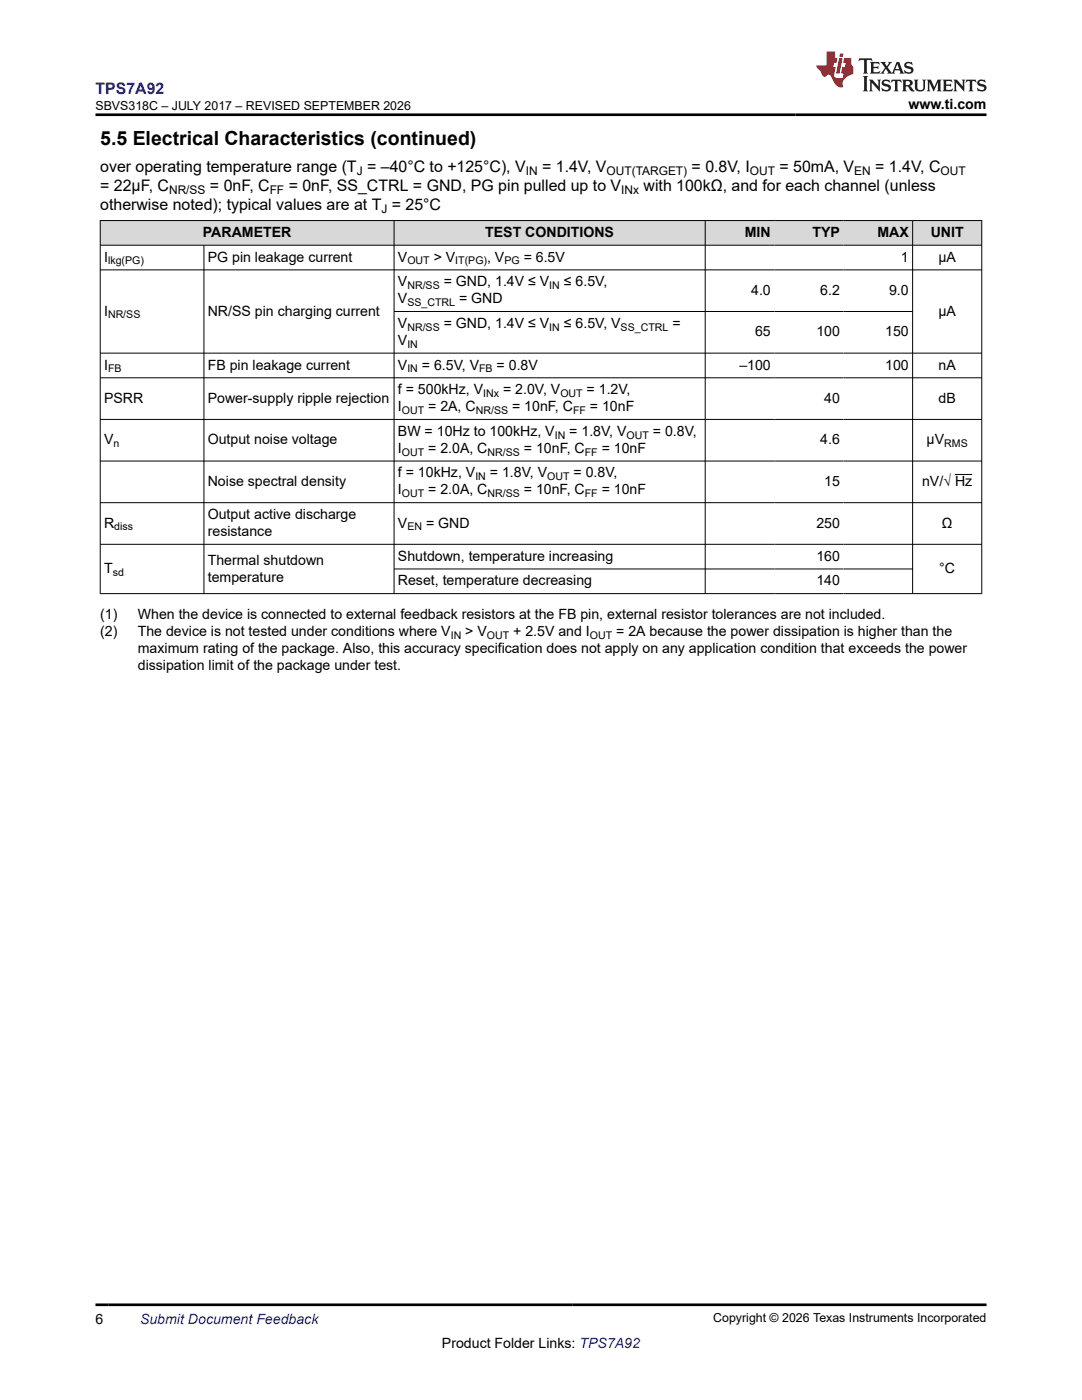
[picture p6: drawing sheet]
<svg xmlns="http://www.w3.org/2000/svg" width="216mm" height="279mm" viewBox="0 0 216 279" stroke-linecap="round" stroke-linejoin="round" font-family="sans-serif">
<defs><g id="words">
<text font-size="3.9" x="20" y="28.8">5.5 Electrical Characteristics (continued)</text>
<text font-size="3.2" fill="#00f" x="19" y="18.7">TPS7A92</text>
<g font-size="3.2">
<text x="20" y="34.3">over operating temperature range (T = –40°C to +125°C), V</text>
<text x="108.2" y="34.3">= 1.4V, V</text>
<text x="138" y="34.3">= 0.8V, I</text>
<text x="155.5" y="34.3">= 50mA, V</text>
<text x="174.6" y="34.3">= 1.4V, C</text>
<text x="20" y="41.9">otherwise noted); typical values are at T = 25°C</text>
<text x="20" y="38.1">= 22μF, C</text>
<text x="41.9" y="38.1">= 0nF, C</text>
<text x="57.6" y="38.1">= 0nF, SS_CTRL = GND, PG pin pulled up to V</text>
<text x="128.4" y="38.1">with 100kΩ, and for each channel (unless</text>
</g>
<g font-size="2.8">
<text x="181.3" y="21.8">www.ti.com</text>
<text x="40.5" y="47.3">PARAMETER</text>
<text x="96.8" y="47.3">TEST CONDITIONS</text>
<text x="148.6" y="47.3">MIN</text>
<text x="162.1" y="47.3">TYP</text>
<text x="175.1" y="47.3">MAX</text>
<text x="185.7" y="47.3">UNIT</text>
<text x="20.8" y="52.2">I</text>
<text x="41.5" y="52.2">PG pin leakage current</text>
<text x="79.4" y="52.2">V</text>
<text x="86.5" y="52.2">&gt; V</text>
<text x="97.2" y="52.2">, V</text>
<text x="104.5" y="52.2">= 6.5V</text>
<text x="179.8" y="52.2">1</text>
<text x="187.2" y="52.2">µA</text>
<text x="79.4" y="57.1">V</text>
<text x="88.5" y="57.1">= GND, 1.4V ≤ V</text>
<text x="112.5" y="57.1">≤ 6.5V,</text>
<text x="149.9" y="58.8">4.0</text>
<text x="163.7" y="58.8">6.2</text>
<text x="177.4" y="58.8">9.0</text>
<text x="20.8" y="63">I</text>
<text x="41.5" y="63">NR/SS pin charging current</text>
<text x="79.4" y="60.5">V</text>
<text x="79.4" y="65.4">V</text>
<text x="88.5" y="65.4">= GND, 1.4V ≤ V</text>
<text x="91.6" y="60.5">= GND</text>
<text x="112.5" y="65.4">≤ 6.5V, V</text>
<text x="134.2" y="65.4">=</text>
<text x="187.2" y="63">µA</text>
<text x="79.4" y="68.8">V</text>
<text x="150.7" y="67.1">65</text>
<text x="162.9" y="67.1">100</text>
<text x="176.6" y="67.1">150</text>
<text x="20.8" y="73.7">I</text>
<text x="41.5" y="73.7">FB pin leakage current</text>
<text x="79.4" y="73.7">V</text>
<text x="84.2" y="73.7">= 6.5V, V</text>
<text x="99.1" y="73.7">= 0.8V</text>
<text x="147.5" y="73.7">–100</text>
<text x="176.6" y="73.7">100</text>
<text x="187.3" y="73.7">nA</text>
<text x="20.8" y="80.4">PSRR</text>
<text x="41.5" y="80.4">Power-supply ripple rejection</text>
<text x="79.4" y="82.1">I</text>
<text x="79.4" y="78.7">f = 500kHz, V</text>
<text x="85.4" y="82.1">= 2A, C</text>
<text x="100.4" y="78.7">= 2.0V, V</text>
<text x="102.2" y="82.1">= 10nF, C</text>
<text x="117.1" y="78.7">= 1.2V,</text>
<text x="117.7" y="82.1">= 10nF</text>
<text x="164.5" y="80.4">40</text>
<text x="187.3" y="80.4">dB</text>
<text x="20.8" y="88.7">V</text>
<text x="41.5" y="88.7">Output noise voltage</text>
<text x="79.4" y="87">BW = 10Hz to 100kHz, V</text>
<text x="113.6" y="87">= 1.8V, V</text>
<text x="130.3" y="87">= 0.8V,</text>
<text x="163.7" y="88.7">4.6</text>
<text x="184.9" y="88.7">μV</text>
<text x="79.4" y="90.4">I</text>
<text x="79.4" y="95.3">f = 10kHz, V</text>
<text x="85.4" y="90.4">= 2.0A, C</text>
<text x="97.8" y="95.3">= 1.8V, V</text>
<text x="104.5" y="90.4">= 10nF, C</text>
<text x="114.4" y="95.3">= 0.8V,</text>
<text x="120.1" y="90.4">= 10nF</text>
<text x="41.5" y="97">Noise spectral density</text>
<text x="79.4" y="98.7">I</text>
<text x="85.4" y="98.7">= 2.0A, C</text>
<text x="104.5" y="98.7">= 10nF, C</text>
<text x="120.1" y="98.7">= 10nF</text>
<text x="164.5" y="97">15</text>
<text x="184" y="97">nV/√ Hz</text>
<text x="20.8" y="105.3">R</text>
<text x="41.5" y="103.6">Output active discharge</text>
<text x="41.5" y="107">resistance</text>
<text x="79.4" y="105.3">V</text>
<text x="85" y="105.3">= GND</text>
<text x="162.9" y="105.3">250</text>
<text x="187.9" y="105.3">Ω</text>
<text x="41.5" y="112.7">Thermal shutdown</text>
<text x="79.4" y="111.9">Shutdown, temperature increasing</text>
<text x="162.9" y="111.9">160</text>
<text x="20.8" y="114.4">T</text>
<text x="41.5" y="116.1">temperature</text>
<text x="79.4" y="116.8">Reset, temperature decreasing</text>
<text x="162.9" y="116.8">140</text>
<text x="187.4" y="114.4">°C</text>
<text x="20" y="123.6">(1)</text>
<text x="27.5" y="123.6">When the device is connected to external feedback resistors at the FB pin, external resistor tolerances are not included.</text>
<text x="20" y="127">(2)</text>
<text x="27.5" y="130.4">maximum rating of the package. Also, this accuracy specification does not apply on any application condition that exceeds the power</text>
<text x="27.5" y="127">The device is not tested under conditions where V</text>
<text x="92.8" y="127">&gt; V</text>
<text x="102.4" y="127">+ 2.5V and I</text>
<text x="123" y="127">= 2A because the power dissipation is higher than the</text>
<text x="27.5" y="133.8">dissipation limit of the package under test.</text>
<text x="19" y="264.2">6</text>
<text x="88.2" y="269">Product Folder Links: TPS7A92</text>
</g>
<text font-size="2.8" fill="#00f" x="27.9" y="264.2">Submit Document Feedback</text>
<g font-size="2.5">
<text x="19" y="21.9">SBVS318C – JULY 2017 – REVISED SEPTEMBER 2026</text>
<text x="142.3" y="263.9">Copyright © 2026 Texas Instruments Incorporated</text>
</g>
<g font-size="2.4">
<text x="71.2" y="34.9">J</text>
<text x="104.9" y="34.9">IN</text>
<text x="121" y="34.9">OUT(TARGET)</text>
<text x="149.6" y="34.9">OUT</text>
<text x="170.5" y="34.9">EN</text>
<text x="187.7" y="34.9">OUT</text>
<text x="33.7" y="38.7">NR/SS</text>
<text x="53.8" y="38.7">FF</text>
<text x="124" y="38.7">INx</text>
<text x="76.1" y="42.5">J</text>
</g>
<g font-size="2.1">
<text x="21.6" y="52.8">lkg(PG)</text>
<text x="81.3" y="52.8">OUT</text>
<text x="90.8" y="52.8">IT(PG)</text>
<text x="100.6" y="52.8">PG</text>
<text x="81.3" y="57.7">NR/SS</text>
<text x="109.6" y="57.7">IN</text>
<text x="21.6" y="63.5">NR/SS</text>
<text x="81.3" y="61.1">SS_CTRL</text>
<text x="81.3" y="69.4">IN</text>
<text x="81.3" y="66">NR/SS</text>
<text x="109.6" y="66">IN</text>
<text x="123.8" y="66">SS_CTRL</text>
<text x="21.6" y="74.3">FB</text>
<text x="81.3" y="74.3">IN</text>
<text x="95.6" y="74.3">FB</text>
<text x="80.2" y="82.6">OUT</text>
<text x="94.9" y="82.6">NR/SS</text>
<text x="96.4" y="79.2">INx</text>
<text x="111.8" y="79.2">OUT</text>
<text x="114.3" y="82.6">FF</text>
<text x="22.6" y="89.2">n</text>
<text x="110.7" y="87.5">IN</text>
<text x="125" y="87.5">OUT</text>
<text x="188.4" y="89.2">RMS</text>
<text x="80.2" y="90.9">OUT</text>
<text x="94.9" y="95.9">IN</text>
<text x="97.3" y="90.9">NR/SS</text>
<text x="109.2" y="95.9">OUT</text>
<text x="116.7" y="90.9">FF</text>
<text x="80.2" y="99.2">OUT</text>
<text x="97.3" y="99.2">NR/SS</text>
<text x="116.7" y="99.2">FF</text>
<text x="22.8" y="105.9">diss</text>
<text x="81.3" y="105.9">EN</text>
<text x="22.5" y="114.9">sd</text>
<text x="89.9" y="127.6">IN</text>
<text x="97.2" y="127.6">OUT</text>
<text x="117.7" y="127.6">OUT</text>
</g>
</g></defs>
<g fill="#d8d8d8">
<path d="M20.1 44.1h58.5v4.8h-58.5z" fill-rule="evenodd"/>
<path d="M78.7 44.1h62v4.8h-62z" fill-rule="evenodd"/>
<path d="M140.8 44.1h13.7v4.8h-13.7z" fill-rule="evenodd"/>
<path d="M154.5 44.1h13.8v4.8h-13.8z" fill-rule="evenodd"/>
<path d="M168.3 44.1h13.7v4.8h-13.7z" fill-rule="evenodd"/>
<path d="M182.2 44.1h13.6v4.8h-13.6z" fill-rule="evenodd"/>
</g>
<g fill="none" stroke="#000" stroke-width=".2">
<path d="M19.9 44h176.1M19.9 48.9h176.1M19.9 53.9h176.1M20 44v74.5M40.7 48.9v69.6M78.6 44v74.5M140.7 44v74.5M182.1 44v74.5M195.9 44v74.5M19.9 70.5h176.1M19.9 75.4h176.1M78.6 62.2h103.6"/>
<path d="M19.9 83.7h176.1M19.9 92h176.1M190.6 94.7h3.4M19.9 100.3h176.1M19.9 108.6h176.1M19.9 118.5h176.1M78.6 113.6h103.6"/>
</g>
<path d="M171.5 11.6l-.2 .6 .5-.2h.6v.1v2.2l-.2 .4h1l-.2-.4v-2.2v-.1h.5l.6 .2-.2-.6zM173.6 12.4l.2 .3v1.6l-.2 .4h1.9l.1-.6a1.08 1.08 0 0 1-1.3 .2v-.7h.6l.4 .2v-.7l-.4 .2h-.6v-.5l.2-.2a1 1 0 0 1 1 .3l-.1-.5zM175.7 12.4l.9 1.1-1 1.2h.9l-.2-.2 .5-.8 .4 .8-.2 .2h1.6l-.2-.2 .2-.5h.9l.1 .5-.1 .2h.9l-.2-.4-.8-1.9h-.5l-.9 2.1-.9-1.1 .9-1h-.8l.2 .2-.4 .6-.4-.6 .2-.2zM179 12.8l.4 1h-.7zM180.7 12.5a.65 .65 0 0 0-.2 .7 .65 .65 0 0 0 .6 .5l.6 .1 .1 .3a.79 .79 0 0 1-.7 .4 .79 .79 0 0 1-.7-.5l.1 .7 .2-.1a.93 .93 0 0 0 1.1 0 .93 .93 0 0 0 .4-.9 1.46 1.46 0 0 0-1.2-.6l-.1-.3a1.09 1.09 0 0 1 1.2 .2l-.2-.6-.1 .1-.5-.2zM172.2 15.2l.2 .4v2.2l-.2 .4h1l-.2-.4v-2.2l.2-.4zM173.4 15.9l.2 .4v1.5l-.2 .4h.8l-.3-.4 .1-1.3 1.6 1.8v-2l.2-.4h-.7l.1 .2 .1 1.1-1.2-1.3zM176.2 16a.65 .65 0 0 0-.2 .8 .65 .65 0 0 0 .6 .4l.6 .2 .1 .2a.79 .79 0 0 1-.7 .4 .79 .79 0 0 1-.7-.5l.1 .7 .2-.1a.93 .93 0 0 0 1.1 .1 .93 .93 0 0 0 .4-1 1.46 1.46 0 0 0-1.2-.5l-.1-.4a1.09 1.09 0 0 1 1.2 .2l-.1-.6-.2 .1-.5-.1zM177.9 15.9l-.1 .6a.63 .63 0 0 1 .8-.3v1.6l-.3 .4h1l-.2-.4v-1.6a.66 .66 0 0 1 .8 .3l-.1-.6zM180 15.9l.2 .4v1.5l-.2 .4h1l-.2-.2-.1-.7h.5l.1 .2a.79 .79 0 0 0 1.2 .6l-1-.9a.61 .61 0 0 0 .6-.6 .61 .61 0 0 0-.5-.7zM180.8 16.2h.1a.47 .47 0 0 1 .5 .1 .47 .47 0 0 1 .1 .5l-.1 .1-.7 .1zM182.3 15.9l.2 .2a2.27 2.27 0 0 0 .4 2 1.04 1.04 0 0 0 1.7-.7v-1.3l.2-.2h-.8l.2 .4v1.1a.6 .6 0 0 1-.6 .6 .6 .6 0 0 1-.6-.6v-1.1l.3-.4zM184.9 15.9l.2 .4v1.5l-.2 .4h.8l-.3-.4v-1.4l.9 1.9 .9-1.9v1.4l-.3 .4h1l-.2-.4v-1.5l.2-.4h-.8l-.7 1.5-.6-1.5zM188.1 15.9l.2 .4v1.5l-.2 .4h1.9l.1-.6a1.09 1.09 0 0 1-1.3 .2v-.7h.6l.4 .2v-.6l-.4 .2h-.6v-.6l.2-.1a1.01 1.01 0 0 1 1 .3l-.1-.6zM190.2 15.9l.3 .4v1.5l-.3 .4h.8l-.2-.4v-1.3l1.6 1.8v-2l.2-.4h-.7l.2 .2v1.1l-1.2-1.3zM192.8 15.9l-.1 .6a.63 .63 0 0 1 .8-.3v1.6l-.3 .4h1l-.2-.4v-1.6a.66 .66 0 0 1 .8 .3l-.1-.6zM195.2 16a.65 .65 0 0 0-.2 .8 .65 .65 0 0 0 .6 .4l.6 .2 .2 .2a.79 .79 0 0 1-.7 .4 .79 .79 0 0 1-.7-.5l.1 .7 .2-.1a.93 .93 0 0 0 1 .1 .93 .93 0 0 0 .5-1 1.46 1.46 0 0 0-1.3-.5v-.4a1.09 1.09 0 0 1 1.2 .2l-.2-.6-.2 .1-.5-.1z" fill="#231f20"/>
<path d="M164.9 10.3v2.7h-2l.1 .4 .8 1a.95 .95 0 0 0 1 .9 .59 .59 0 0 1 .5-.4 .59 .59 0 0 1 .5 .3l.4 .8a1.59 1.59 0 0 0 2.1 1.4 1.61 1.61 0 0 1 1-2.3l1-.3-.1-1.5a1.59 1.59 0 0 1-.3-1.7h-1.5l-.2 .9h.6l-.2 .9h-.5l-.2 .9v.3l.4 .1-.1 .9h-.7a.73 .73 0 0 1-1-.7l.3-1.5h-.5l.1-.9h.5l.2-.9h-.5v-1.3zM167.4 11.6l-.6 3.1h.7l.6-3.1zM167.6 10.7l-.1 .6h.7l.1-.6z" fill="#ed1c24"/>
<path d="M19 22.9h177.8M19 260.4h177.8" fill="none" stroke="#000" stroke-width=".53"/>
<use href="#words"/>
</svg>
